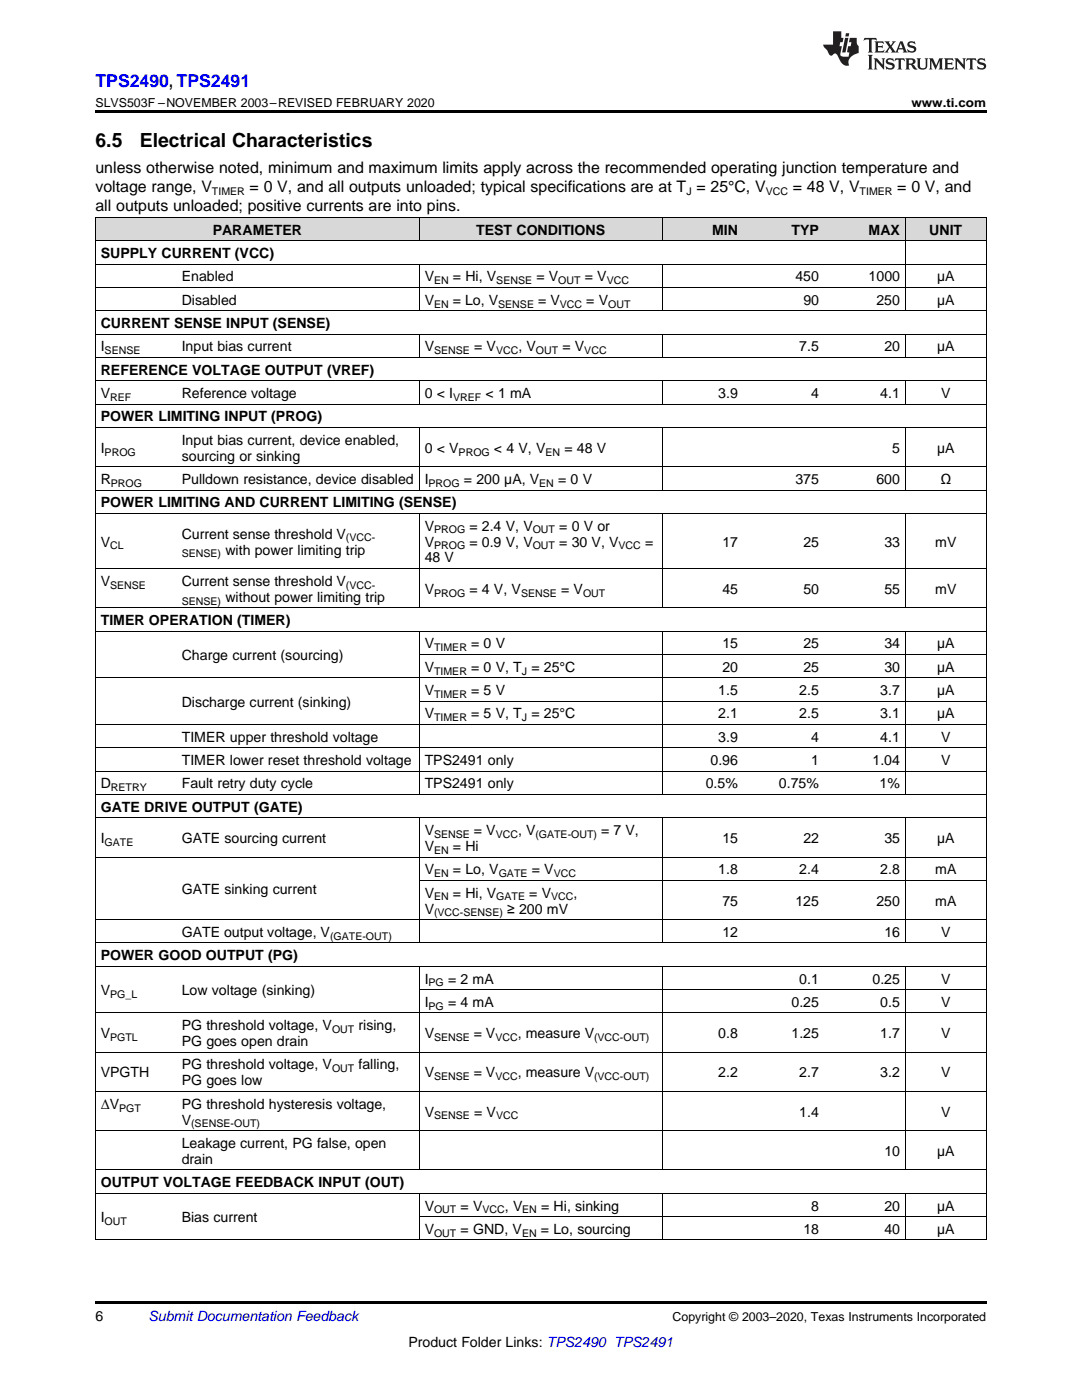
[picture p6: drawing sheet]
<svg xmlns="http://www.w3.org/2000/svg" width="216mm" height="279mm" viewBox="0 0 216 279" stroke-linecap="round" stroke-linejoin="round" font-family="sans-serif">
<defs><g id="words">
<g font-size="3.9">
<text x="19" y="29.3">6.5</text>
<text x="27.9" y="29.3">Electrical Characteristics</text>
</g>
<text font-size="3.5" fill="#00f" x="19" y="17.3">TPS2490, TPS2491</text>
<g font-size="3.2">
<text x="19" y="34.4">unless otherwise noted, minimum and maximum limits apply across the recommended operating junction temperature and</text>
<text x="19" y="38.3">voltage range, V</text>
<text x="49.8" y="38.3">= 0 V, and all outputs unloaded; typical specifications are at T = 25°C, V</text>
<text x="158.2" y="38.3">= 48 V, V</text>
<text x="179" y="38.3">= 0 V, and</text>
<text x="19" y="42.2">all outputs unloaded; positive currents are into pins.</text>
</g>
<g font-size="2.8">
<text x="42.4" y="46.8">PARAMETER</text>
<text x="95" y="46.8">TEST CONDITIONS</text>
<text x="142.1" y="46.8">MIN</text>
<text x="157.9" y="46.8">TYP</text>
<text x="173.3" y="46.8">MAX</text>
<text x="185.4" y="46.8">UNIT</text>
<text x="20.1" y="51.5">SUPPLY CURRENT (VCC)</text>
<text x="36.3" y="56.2">Enabled</text>
<text x="84.7" y="56.2">V</text>
<text x="90.4" y="56.2">= Hi, V</text>
<text x="107" y="56.2">= V</text>
<text x="116.7" y="56.2">= V</text>
<text x="158.7" y="56.2">450</text>
<text x="173.3" y="56.2">1000</text>
<text x="187" y="56.2">µA</text>
<text x="20.1" y="65.5">CURRENT SENSE INPUT (SENSE)</text>
<text x="36.3" y="60.8">Disabled</text>
<text x="84.7" y="60.8">V</text>
<text x="90.3" y="60.8">= Lo, V</text>
<text x="107.4" y="60.8">= V</text>
<text x="117" y="60.8">= V</text>
<text x="160.3" y="60.8">90</text>
<text x="174.9" y="60.8">250</text>
<text x="187" y="60.8">µA</text>
<text x="20.1" y="70.1">I</text>
<text x="36.3" y="70.1">Input bias current</text>
<text x="84.7" y="70.1">V</text>
<text x="94.6" y="70.1">= V</text>
<text x="103.5" y="70.1">, V</text>
<text x="112.2" y="70.1">= V</text>
<text x="159.5" y="70.1">7.5</text>
<text x="176.5" y="70.1">20</text>
<text x="187" y="70.1">µA</text>
<text x="20.1" y="74.8">REFERENCE VOLTAGE OUTPUT (VREF)</text>
<text x="20.1" y="79.4">V</text>
<text x="36.3" y="79.4">Reference voltage</text>
<text x="84.7" y="79.4">0 &lt; I</text>
<text x="96.9" y="79.4">&lt; 1 mA</text>
<text x="143.3" y="79.4">3.9</text>
<text x="161.9" y="79.4">4</text>
<text x="175.6" y="79.4">4.1</text>
<text x="187.8" y="79.4">V</text>
<text x="20.1" y="84.1">POWER LIMITING INPUT (PROG)</text>
<text x="36.3" y="88.8">Input bias current, device enabled,</text>
<text x="20.1" y="90.3">I</text>
<text x="36.3" y="91.9">sourcing or sinking</text>
<text x="84.7" y="90.3">0 &lt; V</text>
<text x="98.6" y="90.3">&lt; 4 V, V</text>
<text x="112.6" y="90.3">= 48 V</text>
<text x="178" y="90.3">5</text>
<text x="187" y="90.3">µA</text>
<text x="20.1" y="96.6">R</text>
<text x="20.1" y="101.2">POWER LIMITING AND CURRENT LIMITING (SENSE)</text>
<text x="36.3" y="96.6">Pulldown resistance, device disabled</text>
<text x="84.7" y="96.6">I</text>
<text x="92.6" y="96.6">= 200 µA, V</text>
<text x="111.4" y="96.6">= 0 V</text>
<text x="158.7" y="96.6">375</text>
<text x="174.9" y="96.6">600</text>
<text x="187.6" y="96.6">Ω</text>
<text x="36.3" y="107.5">Current sense threshold V</text>
<text x="84.7" y="105.9">V</text>
<text x="93.7" y="105.9">= 2.4 V, V</text>
<text x="111.6" y="105.9">= 0 V or</text>
<text x="20.1" y="109.1">V</text>
<text x="45" y="110.7">with power limiting trip</text>
<text x="84.7" y="109.1">V</text>
<text x="84.7" y="112.3">48 V</text>
<text x="93.7" y="109.1">= 0.9 V, V</text>
<text x="111.6" y="109.1">= 30 V, V</text>
<text x="128.7" y="109.1">=</text>
<text x="144.1" y="109.1">17</text>
<text x="160.3" y="109.1">25</text>
<text x="176.5" y="109.1">33</text>
<text x="186.6" y="109.1">mV</text>
<text x="20.1" y="116.9">V</text>
<text x="36.3" y="116.9">Current sense threshold V</text>
<text x="84.7" y="118.5">V</text>
<text x="93.7" y="118.5">= 4 V, V</text>
<text x="112" y="118.5">= V</text>
<text x="144.1" y="118.5">45</text>
<text x="160.3" y="118.5">50</text>
<text x="176.5" y="118.5">55</text>
<text x="186.6" y="118.5">mV</text>
<text x="20.1" y="124.7">TIMER OPERATION (TIMER)</text>
<text x="45" y="120.1">without power limiting trip</text>
<text x="36.3" y="131.7">Charge current (sourcing)</text>
<text x="84.7" y="129.4">V</text>
<text x="94" y="129.4">= 0 V</text>
<text x="144.1" y="129.4">15</text>
<text x="160.3" y="129.4">25</text>
<text x="176.5" y="129.4">34</text>
<text x="187" y="129.4">µA</text>
<text x="84.7" y="134.1">V</text>
<text x="94" y="134.1">= 0 V, T = 25°C</text>
<text x="144.1" y="134.1">20</text>
<text x="160.3" y="134.1">25</text>
<text x="176.5" y="134.1">30</text>
<text x="187" y="134.1">µA</text>
<text x="36.3" y="141">Discharge current (sinking)</text>
<text x="84.7" y="138.7">V</text>
<text x="84.7" y="143.4">V</text>
<text x="94" y="138.7">= 5 V</text>
<text x="94" y="143.4">= 5 V, T = 25°C</text>
<text x="143.3" y="138.7">1.5</text>
<text x="143.3" y="143.4">2.1</text>
<text x="159.5" y="138.7">2.5</text>
<text x="159.5" y="143.4">2.5</text>
<text x="175.6" y="138.7">3.7</text>
<text x="175.6" y="143.4">3.1</text>
<text x="187" y="138.7">µA</text>
<text x="187" y="143.4">µA</text>
<text x="36.3" y="148">TIMER upper threshold voltage</text>
<text x="143.3" y="148">3.9</text>
<text x="161.9" y="148">4</text>
<text x="175.6" y="148">4.1</text>
<text x="187.8" y="148">V</text>
<text x="36.3" y="152.7">TIMER lower reset threshold voltage</text>
<text x="84.7" y="152.7">TPS2491 only</text>
<text x="141.8" y="152.7">0.96</text>
<text x="161.9" y="152.7">1</text>
<text x="174.1" y="152.7">1.04</text>
<text x="187.8" y="152.7">V</text>
<text x="20.1" y="157.3">D</text>
<text x="20.1" y="162">GATE DRIVE OUTPUT (GATE)</text>
<text x="36.3" y="157.3">Fault retry duty cycle</text>
<text x="84.7" y="157.3">TPS2491 only</text>
<text x="140.8" y="157.3">0.5%</text>
<text x="155.4" y="157.3">0.75%</text>
<text x="175.5" y="157.3">1%</text>
<text x="84.7" y="166.7">V</text>
<text x="94.6" y="166.7">= V</text>
<text x="103.4" y="166.7">, V</text>
<text x="119.9" y="166.7">= 7 V,</text>
<text x="20.1" y="168.2">I</text>
<text x="36.3" y="168.2">GATE sourcing current</text>
<text x="84.7" y="169.8">V</text>
<text x="90.4" y="169.8">= Hi</text>
<text x="144.1" y="168.2">15</text>
<text x="160.3" y="168.2">22</text>
<text x="176.5" y="168.2">35</text>
<text x="187" y="168.2">µA</text>
<text x="36.3" y="178.4">GATE sinking current</text>
<text x="84.7" y="174.5">V</text>
<text x="84.7" y="179.1">V</text>
<text x="90.4" y="174.5">= Lo, V</text>
<text x="90.4" y="179.1">= Hi, V</text>
<text x="105.6" y="179.1">= V</text>
<text x="106.1" y="174.5">= V</text>
<text x="114.5" y="179.1">,</text>
<text x="143.3" y="174.5">1.8</text>
<text x="159.5" y="174.5">2.4</text>
<text x="175.6" y="174.5">2.8</text>
<text x="186.6" y="174.5">mA</text>
<text x="84.7" y="182.3">V</text>
<text x="101.2" y="182.3">≥ 200 mV</text>
<text x="144.1" y="180.7">75</text>
<text x="158.7" y="180.7">125</text>
<text x="174.9" y="180.7">250</text>
<text x="186.6" y="180.7">mA</text>
<text x="20.1" y="191.6">POWER GOOD OUTPUT (PG)</text>
<text x="36.3" y="187">GATE output voltage, V</text>
<text x="144.1" y="187">12</text>
<text x="176.5" y="187">16</text>
<text x="187.8" y="187">V</text>
<text x="84.7" y="196.3">I</text>
<text x="89.4" y="196.3">= 2 mA</text>
<text x="159.5" y="196.3">0.1</text>
<text x="174.1" y="196.3">0.25</text>
<text x="187.8" y="196.3">V</text>
<text x="20.1" y="198.6">V</text>
<text x="36.3" y="198.6">Low voltage (sinking)</text>
<text x="84.7" y="200.9">I</text>
<text x="89.4" y="200.9">= 4 mA</text>
<text x="157.9" y="200.9">0.25</text>
<text x="175.6" y="200.9">0.5</text>
<text x="187.8" y="200.9">V</text>
<text x="20.1" y="207.2">V</text>
<text x="36.3" y="205.6">PG threshold voltage, V</text>
<text x="36.3" y="208.8">PG goes open drain</text>
<text x="71.5" y="205.6">rising,</text>
<text x="84.7" y="207.2">V</text>
<text x="94.5" y="207.2">= V</text>
<text x="103.3" y="207.2">, measure V</text>
<text x="143.3" y="207.2">0.8</text>
<text x="157.9" y="207.2">1.25</text>
<text x="175.6" y="207.2">1.7</text>
<text x="187.8" y="207.2">V</text>
<text x="20.1" y="215">VPGTH</text>
<text x="36.3" y="213.4">PG threshold voltage, V</text>
<text x="71.5" y="213.4">falling,</text>
<text x="84.7" y="215">V</text>
<text x="94.5" y="215">= V</text>
<text x="103.3" y="215">, measure V</text>
<text x="143.3" y="215">2.2</text>
<text x="159.5" y="215">2.7</text>
<text x="175.6" y="215">3.2</text>
<text x="187.8" y="215">V</text>
<text x="20.1" y="221.3">ΔV</text>
<text x="36.3" y="216.6">PG goes low</text>
<text x="36.3" y="221.3">PG threshold hysteresis voltage,</text>
<text x="36.3" y="224.4">V</text>
<text x="84.7" y="222.8">V</text>
<text x="94.6" y="222.8">= V</text>
<text x="159.5" y="222.8">1.4</text>
<text x="187.8" y="222.8">V</text>
<text x="36.3" y="229.1">Leakage current, PG false, open</text>
<text x="36.3" y="232.3">drain</text>
<text x="176.5" y="230.7">10</text>
<text x="187" y="230.7">µA</text>
<text x="20.1" y="236.9">OUTPUT VOLTAGE FEEDBACK INPUT (OUT)</text>
<text x="20.1" y="243.9">I</text>
<text x="36.3" y="243.9">Bias current</text>
<text x="84.7" y="241.6">V</text>
<text x="91.9" y="241.6">= V</text>
<text x="100.7" y="241.6">, V</text>
<text x="108" y="241.6">= Hi, sinking</text>
<text x="161.9" y="241.6">8</text>
<text x="176.5" y="241.6">20</text>
<text x="187" y="241.6">µA</text>
<text x="84.7" y="246.2">V</text>
<text x="91.9" y="246.2">= GND, V</text>
<text x="107.9" y="246.2">= Lo, sourcing</text>
<text x="160.3" y="246.2">18</text>
<text x="176.5" y="246.2">40</text>
<text x="187" y="246.2">µA</text>
<text x="19" y="263.6">6</text>
<text x="81.5" y="268.9">Product Folder Links: TPS2490 TPS2491</text>
</g>
<text font-size="2.8" fill="#0000c8" x="29.6" y="263.6">Submit Documentation Feedback</text>
<g font-size="2.5">
<text x="19" y="21.4">SLVS503F –NOVEMBER 2003–REVISED FEBRUARY 2020</text>
<text x="181.9" y="21.4">www.ti.com</text>
<text x="134.2" y="263.6">Copyright © 2003–2020, Texas Instruments Incorporated</text>
</g>
<g font-size="2.1">
<text x="42.3" y="38.9">TIMER</text>
<text x="137" y="38.9">J</text>
<text x="152.8" y="38.9">VCC</text>
<text x="171.5" y="38.9">TIMER</text>
<text x="86.6" y="56.7">EN</text>
<text x="99" y="56.7">SENSE</text>
<text x="111.4" y="56.7">OUT</text>
<text x="121.1" y="56.7">VCC</text>
<text x="86.6" y="61.4">EN</text>
<text x="99.4" y="61.4">SENSE</text>
<text x="111.7" y="61.4">VCC</text>
<text x="121.4" y="61.4">OUT</text>
<text x="20.9" y="70.7">SENSE</text>
<text x="86.6" y="70.7">SENSE</text>
<text x="99" y="70.7">VCC</text>
<text x="106.9" y="70.7">OUT</text>
<text x="116.6" y="70.7">VCC</text>
<text x="22" y="80">REF</text>
<text x="90.4" y="80">VREF</text>
<text x="20.9" y="90.9">PROG</text>
<text x="91.5" y="90.9">PROG</text>
<text x="108.8" y="90.9">EN</text>
<text x="22.1" y="97.2">PROG</text>
<text x="85.5" y="97.2">PROG</text>
<text x="107.6" y="97.2">EN</text>
<text x="86.6" y="106.5">PROG</text>
<text x="106.3" y="106.5">OUT</text>
<text x="22" y="109.6">CL</text>
<text x="36.3" y="111.2">SENSE)</text>
<text x="69" y="108.1">(VCC-</text>
<text x="86.6" y="109.6">PROG</text>
<text x="106.3" y="109.6">OUT</text>
<text x="123.4" y="109.6">VCC</text>
<text x="22" y="117.5">SENSE</text>
<text x="69" y="117.5">(VCC-</text>
<text x="86.6" y="119.1">PROG</text>
<text x="104" y="119.1">SENSE</text>
<text x="116.3" y="119.1">OUT</text>
<text x="36.3" y="120.7">SENSE)</text>
<text x="86.6" y="130">TIMER</text>
<text x="86.6" y="134.6">TIMER</text>
<text x="104.1" y="134.6">J</text>
<text x="86.6" y="139.3">TIMER</text>
<text x="86.6" y="143.9">TIMER</text>
<text x="104.1" y="143.9">J</text>
<text x="22.1" y="157.9">RETRY</text>
<text x="86.6" y="167.2">SENSE</text>
<text x="98.9" y="167.2">VCC</text>
<text x="106.8" y="167.2">(GATE-OUT)</text>
<text x="20.9" y="168.8">GATE</text>
<text x="86.6" y="170.4">EN</text>
<text x="86.6" y="175">EN</text>
<text x="86.6" y="179.7">EN</text>
<text x="99" y="179.7">GATE</text>
<text x="99.5" y="175">GATE</text>
<text x="110" y="179.7">VCC</text>
<text x="110.5" y="175">VCC</text>
<text x="86.6" y="182.9">(VCC-SENSE)</text>
<text x="65.9" y="187.5">(GATE-OUT)</text>
<text x="85.5" y="196.8">PG</text>
<text x="22" y="199.2">PG_L</text>
<text x="85.5" y="201.5">PG</text>
<text x="22" y="207.8">PGTL</text>
<text x="66.3" y="206.2">OUT</text>
<text x="86.6" y="207.8">SENSE</text>
<text x="98.8" y="207.8">VCC</text>
<text x="118.5" y="207.8">(VCC-OUT)</text>
<text x="66.3" y="214">OUT</text>
<text x="86.6" y="215.6">SENSE</text>
<text x="98.8" y="215.6">VCC</text>
<text x="118.5" y="215.6">(VCC-OUT)</text>
<text x="23.8" y="221.8">PGT</text>
<text x="38.1" y="225">(SENSE-OUT)</text>
<text x="86.6" y="223.4">SENSE</text>
<text x="99" y="223.4">VCC</text>
<text x="20.9" y="244.5">OUT</text>
<text x="86.6" y="242.1">OUT</text>
<text x="96.3" y="242.1">VCC</text>
<text x="104.2" y="242.1">EN</text>
<text x="86.6" y="246.8">OUT</text>
<text x="104.2" y="246.8">EN</text>
</g>
</g></defs>
<g fill="#d8d8d8">
<path d="M19 43.5h16.2v4.6h-16.2z"/>
<path d="M35.2 43.5h48.5v4.6h-48.5z"/>
<path d="M83.7 43.5h48.5v4.6h-48.5z"/>
<path d="M132.2 43.5h16.1v4.6h-16.1z"/>
<path d="M148.3 43.5h16.2v4.6h-16.2z"/>
<path d="M164.5 43.5h16.2v4.6h-16.2z"/>
<path d="M180.7 43.5h16.1v4.6h-16.1z"/>
</g>
<path d="M19 22h177.8v.5h-177.8zM19 259.7h177.8v.5h-177.8z" fill="#000"/>
<g fill="none" stroke="#000" stroke-width=".2">
<path d="M19 57.4h177.8M19 52.7h177.8M19 48.1h177.8M19 43.4h177.8M19.1 43.4v204.1M83.6 43.4v4.7M83.6 52.7v9.4M132.1 43.4v4.7M132.1 52.7v9.4M180.6 43.4v18.7M196.8 43.4v204.1M19 76h177.8"/>
<path d="M19 71.3h177.8M19 66.7h177.8M19 62h177.8M83.6 66.7v4.7M83.6 76v4.7M132.1 66.7v4.7M132.1 76v4.7M180.6 66.7v4.7M180.6 76v4.7M19 97.8h177.8M19 93.2h177.8M19 85.3h177.8"/>
<path d="M19 80.7h177.8M83.6 85.3v12.6M132.1 85.3v12.6M180.6 85.3v12.6M19 113.5h177.8M19 102.5h177.8M83.6 102.5v18.9M132.1 102.5v18.9M180.6 102.5v18.9M19 135.3h177.8M19 126h177.8M19 121.3h177.8"/>
<path d="M83.6 126v32.6M83.7 139.9h113.1M83.7 130.6h113.1M132.1 126v32.6M180.6 126v32.6M19 158.6h177.8M19 153.9h177.8M19 149.2h177.8M19 144.6h177.8M19 171h177.8M19 163.2h177.8M83.6 163.2v25"/>
<path d="M83.7 175.7h113.1M132.1 163.2v25M180.6 163.2v25M19 192.8h177.8M19 188.2h177.8M19 183.5h177.8M83.6 192.9v40.6M83.7 197.5h113.1M132.1 192.9v40.6M180.6 192.9v40.6M19 217.8h177.8M19 210h177.8"/>
<path d="M19 202.2h177.8M19 238.1h177.8M19 233.5h177.8M19 225.7h177.8M83.6 238.2v9.3M132.1 238.2v9.3M180.6 238.2v9.3M19 247.5h177.8M83.7 242.8h113.1"/>
</g>
<g fill="#231f20">
<path d="M172.5 7.6l-.1 .5 .4-.2h.6v.1v2.1l-.2 .4h.9l-.2-.4v-2.1l.1-.1h.5l.5 .2-.2-.5zM174.5 8.3l.2 .3v1.5l-.2 .4h1.8l.2-.6a1.04 1.04 0 0 1-1.3 .2v-.7h.6l.3 .2v-.6l-.3 .2h-.6v-.6l.8-.1 .4 .3-.2-.5zM176.5 8.3l.9 1.1-.9 1.1h.8l-.2-.2 .4-.7 .5 .7-.2 .2h1.5l-.2-.2 .2-.4h.9l.1 .4-.2 .2h1l-.3-.3-.7-1.9h-.5l-.9 2-.8-1 .9-1h-.8l.1 .3-.4 .5-.3-.6 .1-.2zM179.7 8.6l.4 1h-.7zM181.3 8.4a.63 .63 0 0 0-.2 .7 .63 .63 0 0 0 .6 .4l.6 .2 .1 .2a.75 .75 0 0 1-.7 .4 .75 .75 0 0 1-.6-.5l.1 .7 .1-.1a1.11 1.11 0 0 0 1.5-.6 1.13 1.13 0 0 0-1.2-.8l-.1-.4a1.04 1.04 0 0 1 1.2 .2l-.2-.5-.2 .1-.4-.2zM173.2 10.9l.2 .4v2.2l-.2 .4h1l-.3-.4v-2.2l.3-.4zM174.3 11.6l.3 .4v1.5l-.3 .4h.8l-.2-.4v-1.3l1.5 1.7v-1.9l.2-.4h-.7l.2 .4v.9l-1.1-1.3zM177 11.8a.62 .62 0 0 0-.2 .7 .62 .62 0 0 0 .6 .4l.6 .1 .1 .3a.76 .76 0 0 1-.7 .3 .76 .76 0 0 1-.7-.4l.2 .7 .1-.1a1.11 1.11 0 0 0 1.5-.6 1.13 1.13 0 0 0-1.2-.8l-.1-.4a1.04 1.04 0 0 1 1.2 .2l-.2-.6-.2 .1-.5-.1zM178.7 11.6l-.2 .6a.61 .61 0 0 1 .8-.3v1.6l-.2 .4h.9l-.2-.4v-1.6a.63 .63 0 0 1 .7 .3l-.1-.6zM180.6 11.6l.3 .4v1.5l-.3 .4h1l-.2-.2-.1-.8 .6 .2a.76 .76 0 0 0 1.2 .7l-1-1a.58 .58 0 0 0 .6-.5 .58 .58 0 0 0-.5-.6zM181.4 11.9h.1a.45 .45 0 0 1 .5 .1 .45 .45 0 0 1 .1 .5l-.8 .2zM182.9 11.6l.2 .2a2.17 2.17 0 0 0 .3 1.9 .99 .99 0 0 0 1.6-.6v-1.1l.2-.4h-.7l.2 .2a1.92 1.92 0 0 1-.2 1.8 .6 .6 0 0 1-.9-.5v-1.1l.2-.4zM185.4 11.6l.2 .4v1.5l-.2 .4h.7l-.2-.4v-1.4l.8 1.8 .8-1.8v1.4l-.2 .4h.9l-.2-.4v-1.5l.2-.4h-.8l-.6 1.5-.6-1.5zM188.4 11.6l.2 .4v1.5l-.2 .4h1.8l.1-.6a1.04 1.04 0 0 1-1.2 .1v-.6h.5l.4 .2v-.6l-.4 .2h-.5v-.7h.8l.3 .3-.1-.6zM190.5 11.6l.2 .4v1.5l-.2 .4h.7l-.2-.4v-1.3l1.5 1.7v-1.9l.2-.4h-.7l.2 .4v.9l-1.1-1.3zM192.9 11.6l-.1 .6a.61 .61 0 0 1 .7-.3l.1 1.6-.3 .4h1l-.3-.4 .1-1.6a.63 .63 0 0 1 .7 .3l-.1-.6zM195.2 11.8a.62 .62 0 0 0-.2 .7 .62 .62 0 0 0 .6 .4l.6 .1 .1 .3a.76 .76 0 0 1-.7 .3 .76 .76 0 0 1-.6-.4l.1 .7 .1-.1a1.11 1.11 0 0 0 1.6-.6 1.13 1.13 0 0 0-1.3-.8l-.1-.4a1.04 1.04 0 0 1 1.2 .2l-.1-.6-.2 .1-.5-.1z"/>
<path d="M166.2 6.3v2.6h-1.9v.4l.8 .9a.91 .91 0 0 0 1 .8 .56 .56 0 0 1 .5-.3 .56 .56 0 0 1 .5 .3l.4 .8a1.53 1.53 0 0 0 1.9 1.2 1.54 1.54 0 0 1 1-2.1l.9-.3v-1.4a1.52 1.52 0 0 1-.4-1.6h-1.3l-.2 .8h.5l-.2 .8h-.5l-.1 1v.2l.4 .1-.2 .8a1.93 1.93 0 0 1-1.6-.3l.3-1.8h-.5l.2-.8h.4l.2-.8h-.4v-1.3zM168.6 7.6l-.6 2.9h.7l.6-2.9zM168.8 6.6l-.1 .7h.6l.2-.7z"/>
</g>
<use href="#words"/>
</svg>
